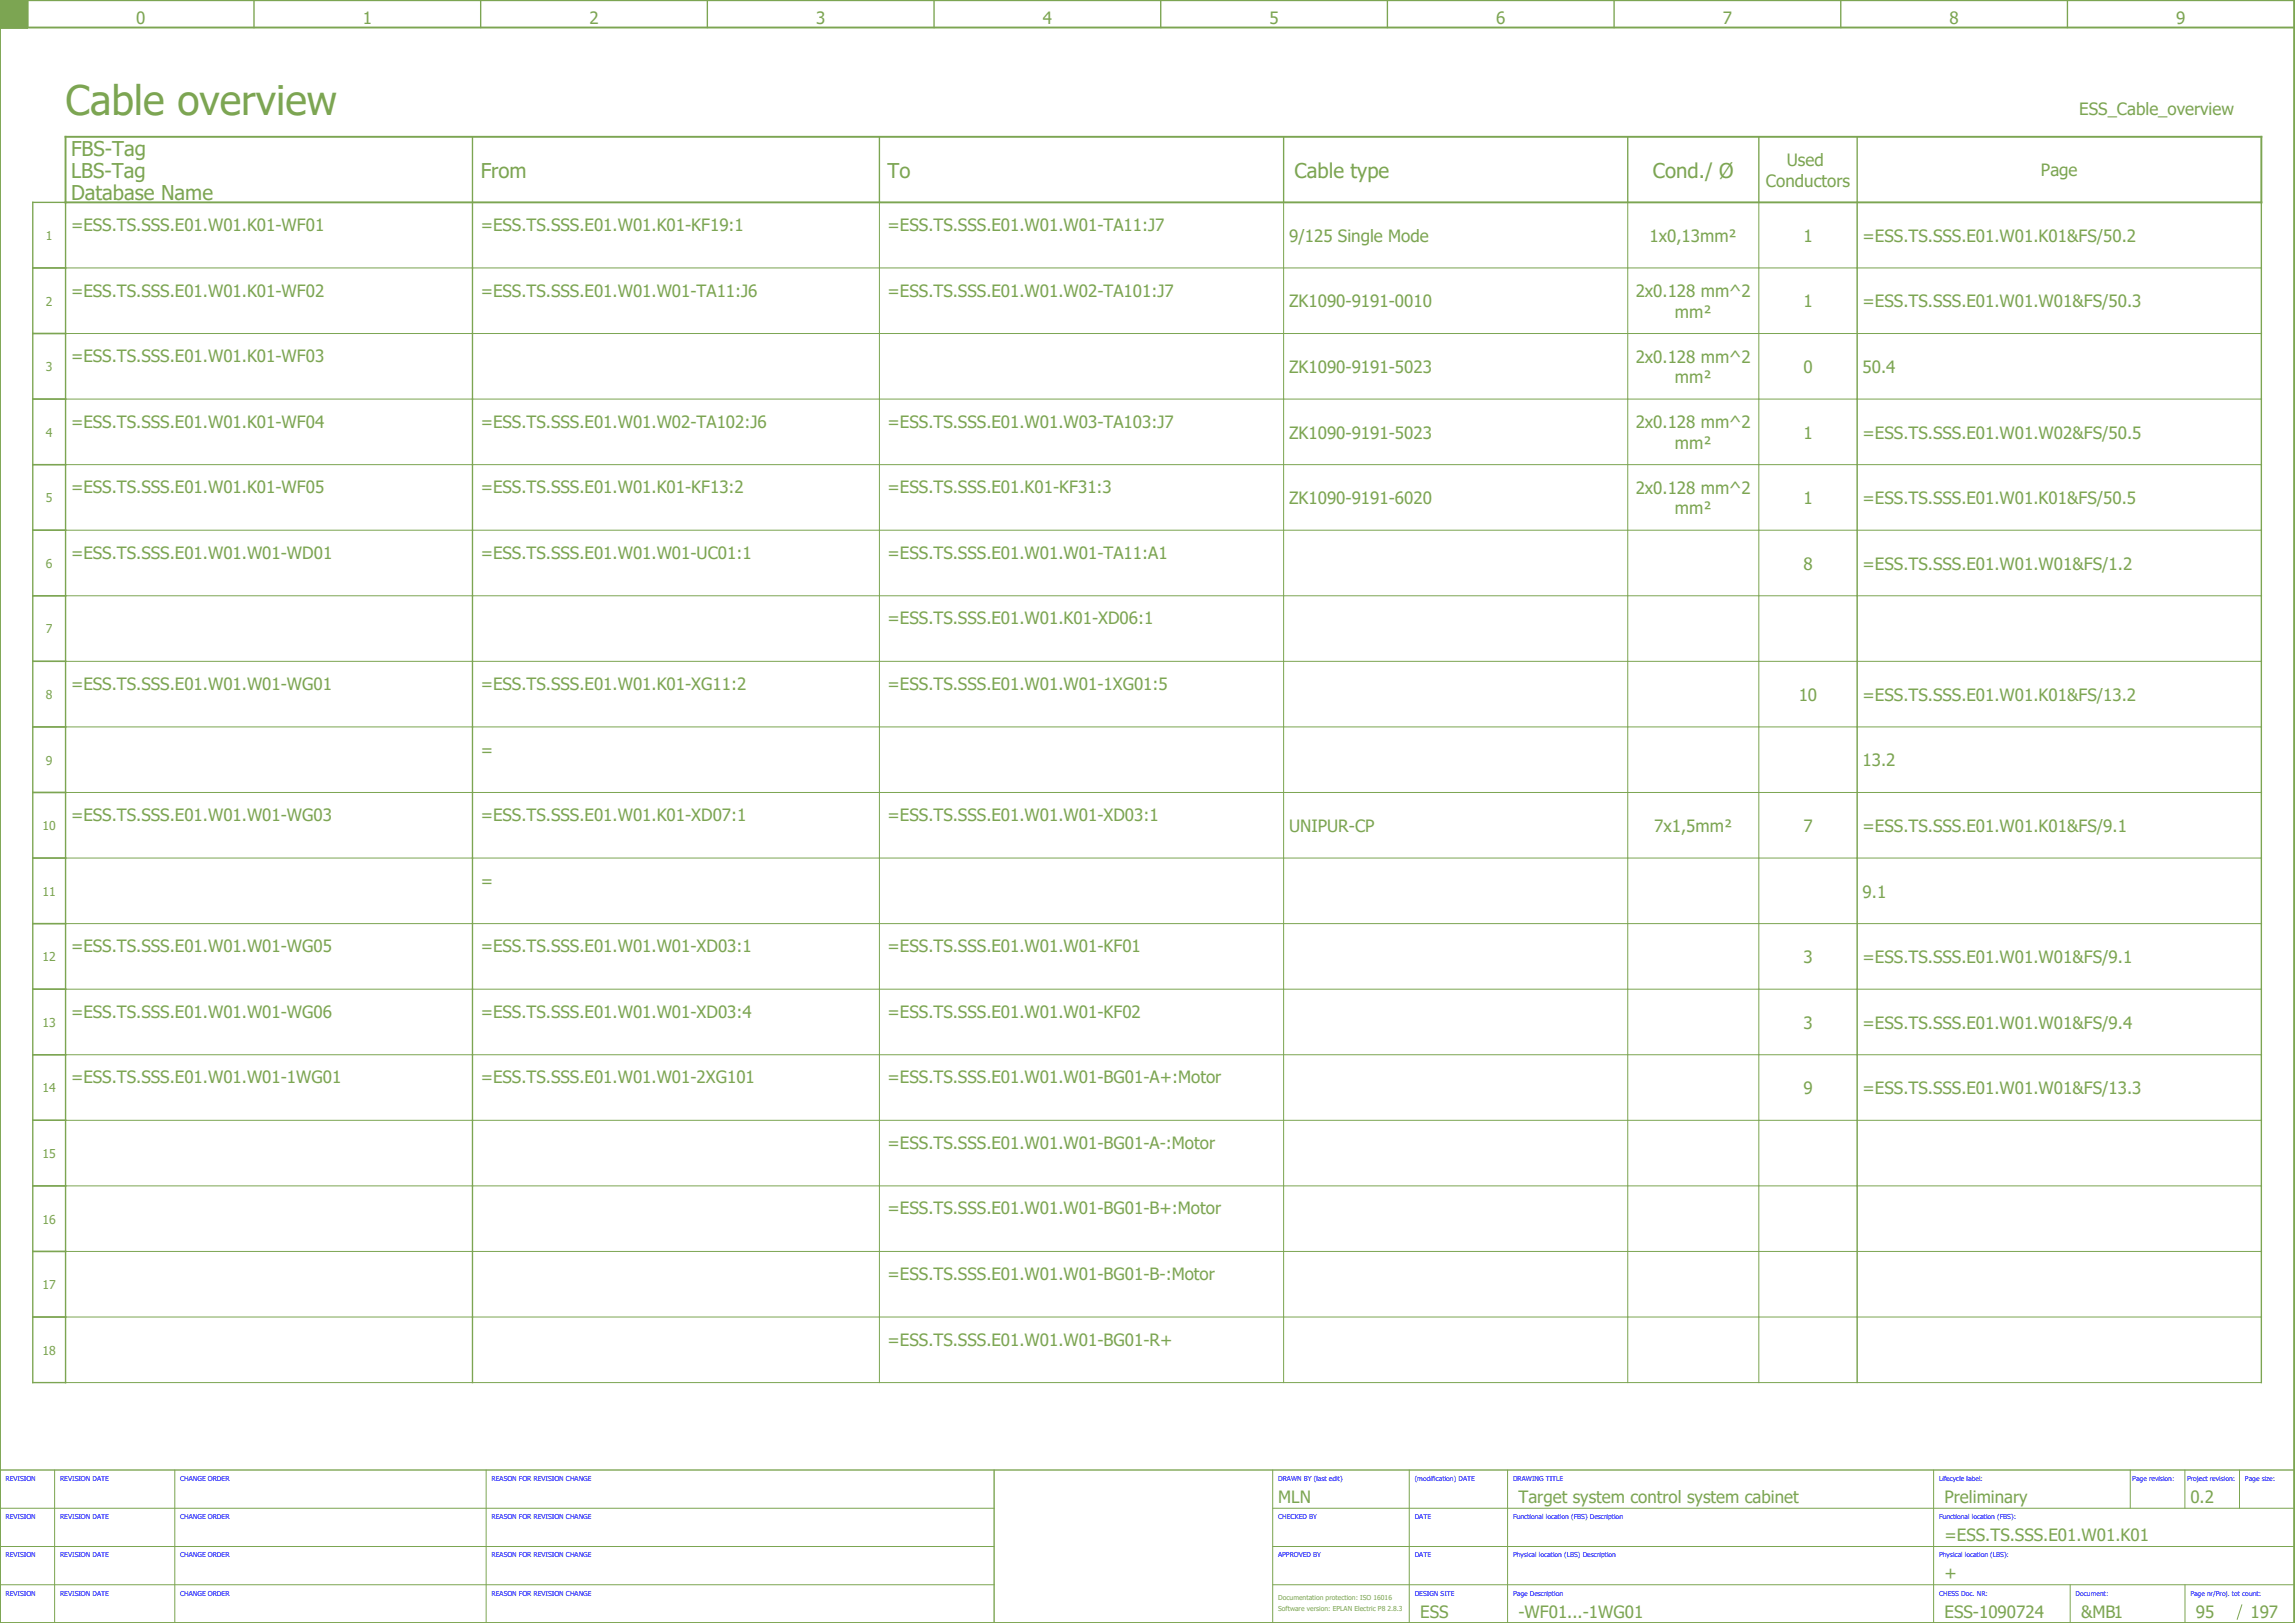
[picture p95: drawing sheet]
<svg xmlns="http://www.w3.org/2000/svg" width="420mm" height="297mm" viewBox="0 0 420 297" stroke-linecap="round" stroke-linejoin="round" font-family="sans-serif">
<defs><g id="words">
<text font-size="7.5" fill="#7ca552" x="12" y="21">Cable overview</text>
<g font-size="3.7" fill="#7ca552">
<text x="13" y="28.5">FBS-Tag</text>
<text x="13" y="32.5">LBS-Tag</text>
<text x="88" y="32.5">From</text>
<text x="162.5" y="32.5">To</text>
<text x="237" y="32.5">Cable type</text>
<text x="302.6" y="32.5">Cond./ Ø</text>
<text x="13" y="36.5">Database Name</text>
</g>
<g font-size="3.1" fill="#7ca552">
<text x="24.9" y="4.4">0</text>
<text x="66.4" y="4.4">1</text>
<text x="107.9" y="4.4">2</text>
<text x="149.4" y="4.4">3</text>
<text x="190.9" y="4.4">4</text>
<text x="232.4" y="4.4">5</text>
<text x="273.9" y="4.4">6</text>
<text x="315.4" y="4.4">7</text>
<text x="356.9" y="4.4">8</text>
<text x="398.4" y="4.4">9</text>
<text x="380.7" y="21">ESS_Cable_overview</text>
<text x="323.3" y="34.1">Conductors</text>
<text x="327.1" y="30.4">Used</text>
<text x="373.7" y="32.3">Page</text>
<text x="13" y="42.3">=ESS.TS.SSS.E01.W01.K01-WF01</text>
<text x="88" y="42.3">=ESS.TS.SSS.E01.W01.K01-KF19:1</text>
<text x="162.5" y="42.3">=ESS.TS.SSS.E01.W01.W01-TA11:J7</text>
<text x="236" y="44.3">9/125 Single Mode</text>
<text x="302" y="44.3">1x0,13mm²</text>
<text x="330.2" y="44.3">1</text>
<text x="341" y="44.3">=ESS.TS.SSS.E01.W01.K01&amp;FS/50.2</text>
<text x="13" y="54.3">=ESS.TS.SSS.E01.W01.K01-WF02</text>
<text x="88" y="54.3">=ESS.TS.SSS.E01.W01.W01-TA11:J6</text>
<text x="162.5" y="54.3">=ESS.TS.SSS.E01.W01.W02-TA101:J7</text>
<text x="236" y="56.3">ZK1090-9191-0010</text>
<text x="299.5" y="54.4">2x0.128 mm^2</text>
<text x="306.6" y="58.1">mm²</text>
<text x="330.2" y="56.3">1</text>
<text x="341" y="56.3">=ESS.TS.SSS.E01.W01.W01&amp;FS/50.3</text>
<text x="13" y="66.3">=ESS.TS.SSS.E01.W01.K01-WF03</text>
<text x="236" y="68.3">ZK1090-9191-5023</text>
<text x="299.5" y="66.4">2x0.128 mm^2</text>
<text x="306.6" y="70.1">mm²</text>
<text x="330.2" y="68.3">0</text>
<text x="341" y="68.3">50.4</text>
<text x="13" y="78.3">=ESS.TS.SSS.E01.W01.K01-WF04</text>
<text x="88" y="78.3">=ESS.TS.SSS.E01.W01.W02-TA102:J6</text>
<text x="162.5" y="78.3">=ESS.TS.SSS.E01.W01.W03-TA103:J7</text>
<text x="236" y="80.3">ZK1090-9191-5023</text>
<text x="299.5" y="78.4">2x0.128 mm^2</text>
<text x="306.6" y="82.1">mm²</text>
<text x="330.2" y="80.3">1</text>
<text x="341" y="80.3">=ESS.TS.SSS.E01.W01.W02&amp;FS/50.5</text>
<text x="13" y="90.3">=ESS.TS.SSS.E01.W01.K01-WF05</text>
<text x="88" y="90.3">=ESS.TS.SSS.E01.W01.K01-KF13:2</text>
<text x="162.5" y="90.3">=ESS.TS.SSS.E01.K01-KF31:3</text>
<text x="236" y="92.3">ZK1090-9191-6020</text>
<text x="299.5" y="90.4">2x0.128 mm^2</text>
<text x="306.6" y="94.1">mm²</text>
<text x="330.2" y="92.3">1</text>
<text x="341" y="92.3">=ESS.TS.SSS.E01.W01.K01&amp;FS/50.5</text>
<text x="13" y="102.3">=ESS.TS.SSS.E01.W01.W01-WD01</text>
<text x="88" y="102.3">=ESS.TS.SSS.E01.W01.W01-UC01:1</text>
<text x="162.5" y="102.3">=ESS.TS.SSS.E01.W01.W01-TA11:A1</text>
<text x="330.2" y="104.3">8</text>
<text x="341" y="104.3">=ESS.TS.SSS.E01.W01.W01&amp;FS/1.2</text>
<text x="162.5" y="114.3">=ESS.TS.SSS.E01.W01.K01-XD06:1</text>
<text x="13" y="126.3">=ESS.TS.SSS.E01.W01.W01-WG01</text>
<text x="88" y="126.3">=ESS.TS.SSS.E01.W01.K01-XG11:2</text>
<text x="162.5" y="126.3">=ESS.TS.SSS.E01.W01.W01-1XG01:5</text>
<text x="329.3" y="128.3">10</text>
<text x="341" y="128.3">=ESS.TS.SSS.E01.W01.K01&amp;FS/13.2</text>
<text x="88" y="138.3">=</text>
<text x="341" y="140.3">13.2</text>
<text x="13" y="150.3">=ESS.TS.SSS.E01.W01.W01-WG03</text>
<text x="88" y="150.3">=ESS.TS.SSS.E01.W01.K01-XD07:1</text>
<text x="162.5" y="150.3">=ESS.TS.SSS.E01.W01.W01-XD03:1</text>
<text x="236" y="152.3">UNIPUR-CP</text>
<text x="302.8" y="152.3">7x1,5mm²</text>
<text x="330.2" y="152.3">7</text>
<text x="341" y="152.3">=ESS.TS.SSS.E01.W01.K01&amp;FS/9.1</text>
<text x="88" y="162.3">=</text>
<text x="341" y="164.3">9.1</text>
<text x="13" y="174.3">=ESS.TS.SSS.E01.W01.W01-WG05</text>
<text x="88" y="174.3">=ESS.TS.SSS.E01.W01.W01-XD03:1</text>
<text x="162.5" y="174.3">=ESS.TS.SSS.E01.W01.W01-KF01</text>
<text x="330.2" y="176.3">3</text>
<text x="341" y="176.3">=ESS.TS.SSS.E01.W01.W01&amp;FS/9.1</text>
<text x="13" y="186.3">=ESS.TS.SSS.E01.W01.W01-WG06</text>
<text x="88" y="186.3">=ESS.TS.SSS.E01.W01.W01-XD03:4</text>
<text x="162.5" y="186.3">=ESS.TS.SSS.E01.W01.W01-KF02</text>
<text x="330.2" y="188.3">3</text>
<text x="341" y="188.3">=ESS.TS.SSS.E01.W01.W01&amp;FS/9.4</text>
<text x="13" y="198.3">=ESS.TS.SSS.E01.W01.W01-1WG01</text>
<text x="88" y="198.3">=ESS.TS.SSS.E01.W01.W01-2XG101</text>
<text x="162.5" y="198.3">=ESS.TS.SSS.E01.W01.W01-BG01-A+:Motor</text>
<text x="330.2" y="200.3">9</text>
<text x="341" y="200.3">=ESS.TS.SSS.E01.W01.W01&amp;FS/13.3</text>
<text x="162.5" y="210.3">=ESS.TS.SSS.E01.W01.W01-BG01-A-:Motor</text>
<text x="162.5" y="222.3">=ESS.TS.SSS.E01.W01.W01-BG01-B+:Motor</text>
<text x="162.5" y="234.3">=ESS.TS.SSS.E01.W01.W01-BG01-B-:Motor</text>
<text x="162.5" y="246.3">=ESS.TS.SSS.E01.W01.W01-BG01-R+</text>
<text x="234" y="275">MLN</text>
<text x="278" y="275">Target system control system cabinet</text>
<text x="356" y="275">Preliminary</text>
<text x="401" y="275">0.2</text>
<text x="356" y="282">=ESS.TS.SSS.E01.W01.K01</text>
<text x="356" y="289">+</text>
<text x="260" y="296">ESS</text>
<text x="278" y="296">-WF01...-1WG01</text>
<text x="356" y="296">ESS-1090724</text>
<text x="381" y="296">&amp;MB1</text>
<text x="402" y="296">95</text>
<text x="412" y="296">197</text>
</g>
<g font-size="2.2" fill="#7ca552">
<text x="8.4" y="43.9">1</text>
<text x="8.4" y="55.9">2</text>
<text x="8.4" y="67.9">3</text>
<text x="8.4" y="79.9">4</text>
<text x="8.4" y="91.9">5</text>
<text x="8.4" y="103.9">6</text>
<text x="8.4" y="115.9">7</text>
<text x="8.4" y="127.9">8</text>
<text x="8.4" y="139.9">9</text>
<text x="7.8" y="151.9">10</text>
<text x="7.8" y="163.9">11</text>
<text x="7.8" y="175.9">12</text>
<text x="7.8" y="187.9">13</text>
<text x="7.8" y="199.9">14</text>
<text x="7.8" y="211.9">15</text>
<text x="7.8" y="223.9">16</text>
<text x="7.8" y="235.9">17</text>
<text x="7.8" y="247.9">18</text>
</g>
<g font-size="1.2" fill="#00f">
<text x="1" y="271">REVISION</text>
<text x="11" y="271">REVISION DATE</text>
<text x="33" y="271">CHANGE ORDER</text>
<text x="90" y="271">REASON FOR REVISION CHANGE</text>
<text x="234" y="271">DRAWN BY (last edit)</text>
<text x="259" y="271">(modification) DATE</text>
<text x="277" y="271">DRAWING TITLE</text>
<text x="355" y="271">Lifecycle label:</text>
<text x="390.4" y="271">Page revision:</text>
<text x="400.4" y="271">Project revision:</text>
<text x="411" y="271">Page size:</text>
<text x="1" y="278">REVISION</text>
<text x="11" y="278">REVISION DATE</text>
<text x="33" y="278">CHANGE ORDER</text>
<text x="90" y="278">REASON FOR REVISION CHANGE</text>
<text x="234" y="278">CHECKED BY</text>
<text x="259" y="278">DATE</text>
<text x="277" y="278">Functional location (FBS) Description</text>
<text x="355" y="278">Functional location (FBS):</text>
<text x="1" y="285">REVISION</text>
<text x="11" y="285">REVISION DATE</text>
<text x="33" y="285">CHANGE ORDER</text>
<text x="90" y="285">REASON FOR REVISION CHANGE</text>
<text x="234" y="285">APPROVED BY</text>
<text x="259" y="285">DATE</text>
<text x="277" y="285">Physical location (LBS) Description</text>
<text x="355" y="285">Physical location (LBS):</text>
<text x="1" y="292">REVISION</text>
<text x="11" y="292">REVISION DATE</text>
<text x="33" y="292">CHANGE ORDER</text>
<text x="90" y="292">REASON FOR REVISION CHANGE</text>
<text x="259" y="292">DESIGN SITE</text>
<text x="277" y="292">Page Description</text>
<text x="355" y="292">CHESS Doc. NR:</text>
<text x="380" y="292">Document:</text>
<text x="401" y="292">Page nr/Proj. tot count:</text>
</g>
<g font-size="1.2" fill="#7ca552">
<text x="234" y="292.8">Documentation protection: ISO 16016</text>
<text x="234" y="294.8">Software version: EPLAN Electric P8 2.8.3</text>
</g>
</g></defs>
<path d="M0 5h420M0 0h420v297h-420zM5 0v5M12 25h402v12h-402z" fill="none" stroke="#7ca552" stroke-width=".35"/>
<g fill="none" stroke="#7ca552" stroke-width=".25">
<path d="M0 5h5M46.5 0v5M88 0v5M129.5 0v5M171 0v5M212.5 0v5M254 0v5M295.5 0v5M337 0v5M378.5 0v5M6 37h6v216h-6zM86.5 25v228"/>
<path d="M161 25v12M235 25v12M298 25v12M322 25v12M340 25v12M414 37v216M6 49h6M6 61h6M6 73h6M6 85h6M6 97h6M6 109h6"/>
<path d="M6 121h6M6 133h6M6 145h6M6 157h6M6 169h6M6 181h6M6 193h6M6 205h6M6 217h6M6 229h6M6 241h6M182 269v28"/>
<path d="M420 269h-420v28"/>
</g>
<path d="M0 0h5v5h-5z" fill="#7ca552" stroke="#7ca552" stroke-width=".18"/>
<g fill="none" stroke="#7ca552" stroke-width=".18">
<path d="M12 37v216h402M161 37v216M235 37v216M298 37v216M322 37v216M340 37v216M12 49h402M12 61h402M12 73h402M12 85h402M12 97h402M12 109h402"/>
<path d="M12 121h402M12 133h402M12 145h402M12 157h402M12 169h402M12 181h402M12 193h402M12 205h402M12 217h402M12 229h402M12 241h402M0 276h182"/>
<path d="M10 269v28M32 269v28M89 269v28M233 276h187M233 269v28M258 269v28M276 269v28M354 269v28M390 269v7M400 269v7M410 269v7M0 283h182"/>
<path d="M0 290h182M233 283h187M233 290h187M379 290v7M400 290v7M410.4 293.6l-.8 2.8"/>
</g>
<use href="#words"/>
</svg>
